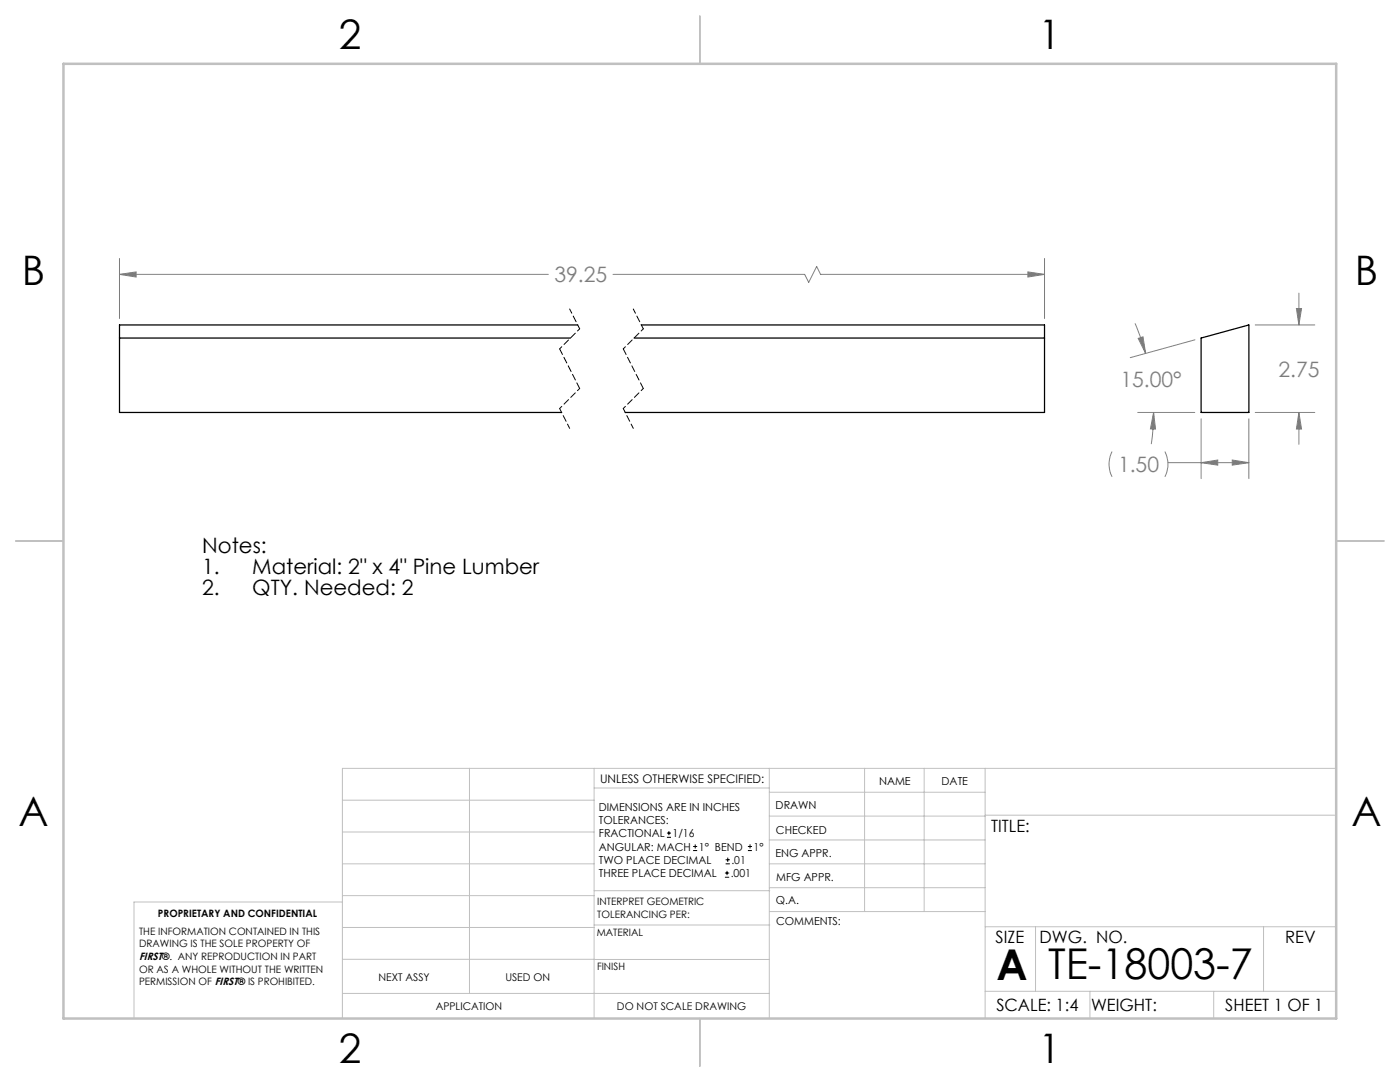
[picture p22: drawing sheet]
<svg xmlns="http://www.w3.org/2000/svg" width="279mm" height="216mm" viewBox="0 0 279 216" stroke-linecap="round" stroke-linejoin="round" font-family="sans-serif">
<defs><g id="words">
<g font-size="8.5">
<text x="198.9" y="195.5">A</text>
<text x="209.2" y="195.4">TE-18003-7</text>
</g>
<g font-size="8.1">
<text x="67.6" y="9.7">2</text>
<text x="207.3" y="9.7">1</text>
<text x="4.4" y="57">B</text>
<text x="270.4" y="57">B</text>
<text x="3.7" y="164.9">A</text>
<text x="269.7" y="164.9">A</text>
<text x="67.6" y="212.2">2</text>
<text x="207.3" y="212.2">1</text>
</g>
<g font-size="4.2" fill="#808080">
<text x="110.6" y="56.3">39.25</text>
<text x="223.6" y="77.2">15.00°</text>
<text x="255.1" y="75.2">2.75</text>
<text x="223.1" y="94.2">1.50</text>
</g>
<g font-size="4.2">
<text x="40.3" y="110.3">Notes:</text>
<text x="40.3" y="114.5">1.</text>
<text x="40.3" y="118.7">2.</text>
<text x="50.3" y="114.5">Material: 2&quot; x 4&quot; Pine Lumber</text>
<text x="50.3" y="118.7">QTY. Needed: 2</text>
</g>
<g font-size="3.4">
<text x="197.8" y="166">TITLE:</text>
<text x="198.7" y="188.1">SIZE</text>
<text x="207.5" y="188.1">DWG. NO.</text>
<text x="256.5" y="188.2">REV</text>
<text x="198.8" y="201.7">SCALE: 1:4</text>
<text x="217.7" y="201.8">WEIGHT:</text>
<text x="244.5" y="201.7">SHEET 1 OF 1</text>
</g>
<text font-size="2.4" x="119.8" y="156.2">UNLESS OTHERWISE SPECIFIED:</text>
<g font-size="2.2">
<text x="119.5" y="161.8">DIMENSIONS ARE IN INCHES</text>
<text x="154.8" y="161.4">DRAWN</text>
<text x="175.4" y="156.6">NAME</text>
<text x="187.9" y="156.7">DATE</text>
<text x="119.5" y="164.4">TOLERANCES:</text>
<text x="119.5" y="167.1">FRACTIONAL</text>
<text x="134.2" y="167.1">1/16</text>
<text x="154.9" y="166.3">CHECKED</text>
<text x="119.5" y="172.4">TWO PLACE DECIMAL</text>
<text x="119.5" y="169.7">ANGULAR: MACH</text>
<text x="139.5" y="169.7">1° BEND</text>
<text x="146" y="172.4">.01</text>
<text x="150.4" y="169.7">1°</text>
<text x="154.8" y="171">ENG APPR.</text>
<text x="119.5" y="175">THREE PLACE DECIMAL</text>
<text x="145.8" y="175">.001</text>
<text x="154.9" y="175.7">MFG APPR.</text>
<text x="154.9" y="180.4">Q.A.</text>
<text x="154.9" y="184.6">COMMENTS:</text>
</g>
<g font-size="2.1">
<text x="27.8" y="191.6">FIRST®. ANY REPRODUCTION IN PART</text>
<text x="75.5" y="195.7">NEXT ASSY</text>
<text x="100.9" y="195.7">USED ON</text>
<text x="86.9" y="201.5">APPLICATION</text>
<text x="123.1" y="201.6">DO NOT SCALE DRAWING</text>
</g>
<g font-size="2">
<text x="31.5" y="182.9">PROPRIETARY AND CONFIDENTIAL</text>
<text x="119.2" y="180.6">INTERPRET GEOMETRIC</text>
<text x="119.2" y="183.1">TOLERANCING PER:</text>
<text x="27.8" y="186.5">THE INFORMATION CONTAINED IN THIS</text>
<text x="27.8" y="189">DRAWING IS THE SOLE PROPERTY OF</text>
<text x="119.1" y="186.7">MATERIAL</text>
<text x="27.8" y="194.1">OR AS A WHOLE WITHOUT THE WRITTEN</text>
<text x="27.8" y="196.6">PERMISSION OF FIRST® IS PROHIBITED.</text>
<text x="119.1" y="193.5">FINISH</text>
</g>
</g></defs>
<g fill="none" stroke="#c0c0c0" stroke-width=".2">
<path d="M68.3 159.7h50.3M93.7 153.3v44.9M118.6 153.3v49.9M118.6 157.2h34.9M153.5 153.3v49.9M153.5 158.1h43.1M172.5 153.3v28.6M184.4 153.3v28.6M196.6 153.3v49.9M266.7 153.3h-198.4v49.9M68.3 178.7h50.3M68.3 172.4h50.3"/>
<path d="M68.3 166h50.3M68.3 180h-41.6v23.2M118.6 177.7h35M153.5 167.6h43.1M153.5 162.8h43.1M153.5 172.4h43.1M153.5 177.1h43.1M196.6 162.7h70.1M68.3 198.2h85.2M68.3 191.4l85.2 .1M68.3 185.1h50.3M118.6 184.6h35"/>
<path d="M153.6 181.9h43M196.6 197.8h70.1M196.6 184.9h70.1M206.7 184.9v12.9M217.5 197.8v5.4M242.2 197.8v5.4M252.2 184.9v12.9"/>
</g>
<path d="M139.7 3.2v9.5M3.1 107.9h9.6M266.7 107.9h9.5M139.7 203.2v9.6" fill="none" stroke="#c0c0c0" stroke-width=".25"/>
<path d="M12.7 12.7h254v190.5h-254z" fill="none" stroke="#c0c0c0" stroke-width=".5"/>
<g fill="none" stroke="#808080" stroke-width=".2">
<path d="M23.8 54.8l3.4-.5v1zM23.8 51.6v12M23.8 54.8h85.6M122.3 54.8h38.3l.8 1.5 1.6-3.1 .8 1.6h44.7M205.1 54.3l3.4 .5-3.4 .5zM208.5 51.6v12M259.2 58.5v6.3M226.5 64.5l1.2 3 .9 3M227.2 67.5l.9-.3 .5 3.3zM238.5 67.8l-12.9 3.6M250.5 64.8h11.9M258.7 61.6h1.1l-.6 3.2z"/>
<path d="M221.9 90.1a5.6 5.6 0 0 0 0 5M227 82.3h11.4M230.2 82.3l.4 3.3h-1zM230.2 82.3l-.1 3.2-.3 3.1M232.5 90.1a5.6 5.6 0 0 1 0 5M233.1 92.3h16.1M239.7 92.3l3.3-.5v1zM239.7 83.6v11.9M245.9 91.8l3.3 .5-3.3 .5zM249.2 83.6v11.9M250.5 82.3h11.9M259.2 82.3l.6 3.3h-1.1z"/>
<path d="M259.2 82.3v6.4"/>
</g>
<path d="M113.7 61.7l2 3.9M126.4 61.7l2 3.9M111.7 81.5l2 4M124.4 81.5l2 4" fill="none" stroke="#000" stroke-width=".2" stroke-dasharray="1.3 .6" stroke-dashoffset=".3"/>
<path d="M115.7 65.6l-4 4M115.7 77.5l-4 4M128.4 65.6l-4 4M128.4 77.5l-4 4" fill="none" stroke="#000" stroke-width=".2" stroke-dasharray="1.3 .6" stroke-dashoffset=".7"/>
<path d="M111.7 69.6l4 7.9M124.4 69.6l4 7.9" fill="none" stroke="#000" stroke-width=".2" stroke-dasharray="1.3 .6"/>
<path d="M245.9 91.8l3.3 .5-3.3 .5zM239.7 92.3l3.3-.5v1zM258.7 61.6h1.1l-.6 3.2zM259.2 82.3l.6 3.3h-1.1zM230.2 82.3l.4 3.3h-1zM227.2 67.5l.9-.3 .5 3.3zM23.8 54.8l3.4-.5v1zM205.1 54.3l3.4 .5-3.4 .5z" fill="#808080"/>
<path d="M23.8 67.5h90M115.3 64.8h-91.5v17.5h88.3M126.5 67.5h82M128 64.8h80.5v17.5h-83.7M239.7 67.5l9.5-2.7v17.5h-9.5z" fill="none" stroke="#000" stroke-width=".25"/>
<g fill="none" stroke="#000" stroke-width=".2">
<path d="M133.1 167.1h.8M133.1 166.2h.8M133.5 165.8v.9M138.3 169.7h.8M138.3 168.9h.8M138.7 168.5v.8M144.7 175h.8M144.7 174.2h.8M144.8 172.4h.9M144.8 171.6h.9M145.1 173.8v.8M145.2 171.1v.9"/>
<path d="M149.3 169.7h.8M149.3 168.9h.8M149.7 168.5v.8"/>
</g>
<use href="#words"/>
</svg>
